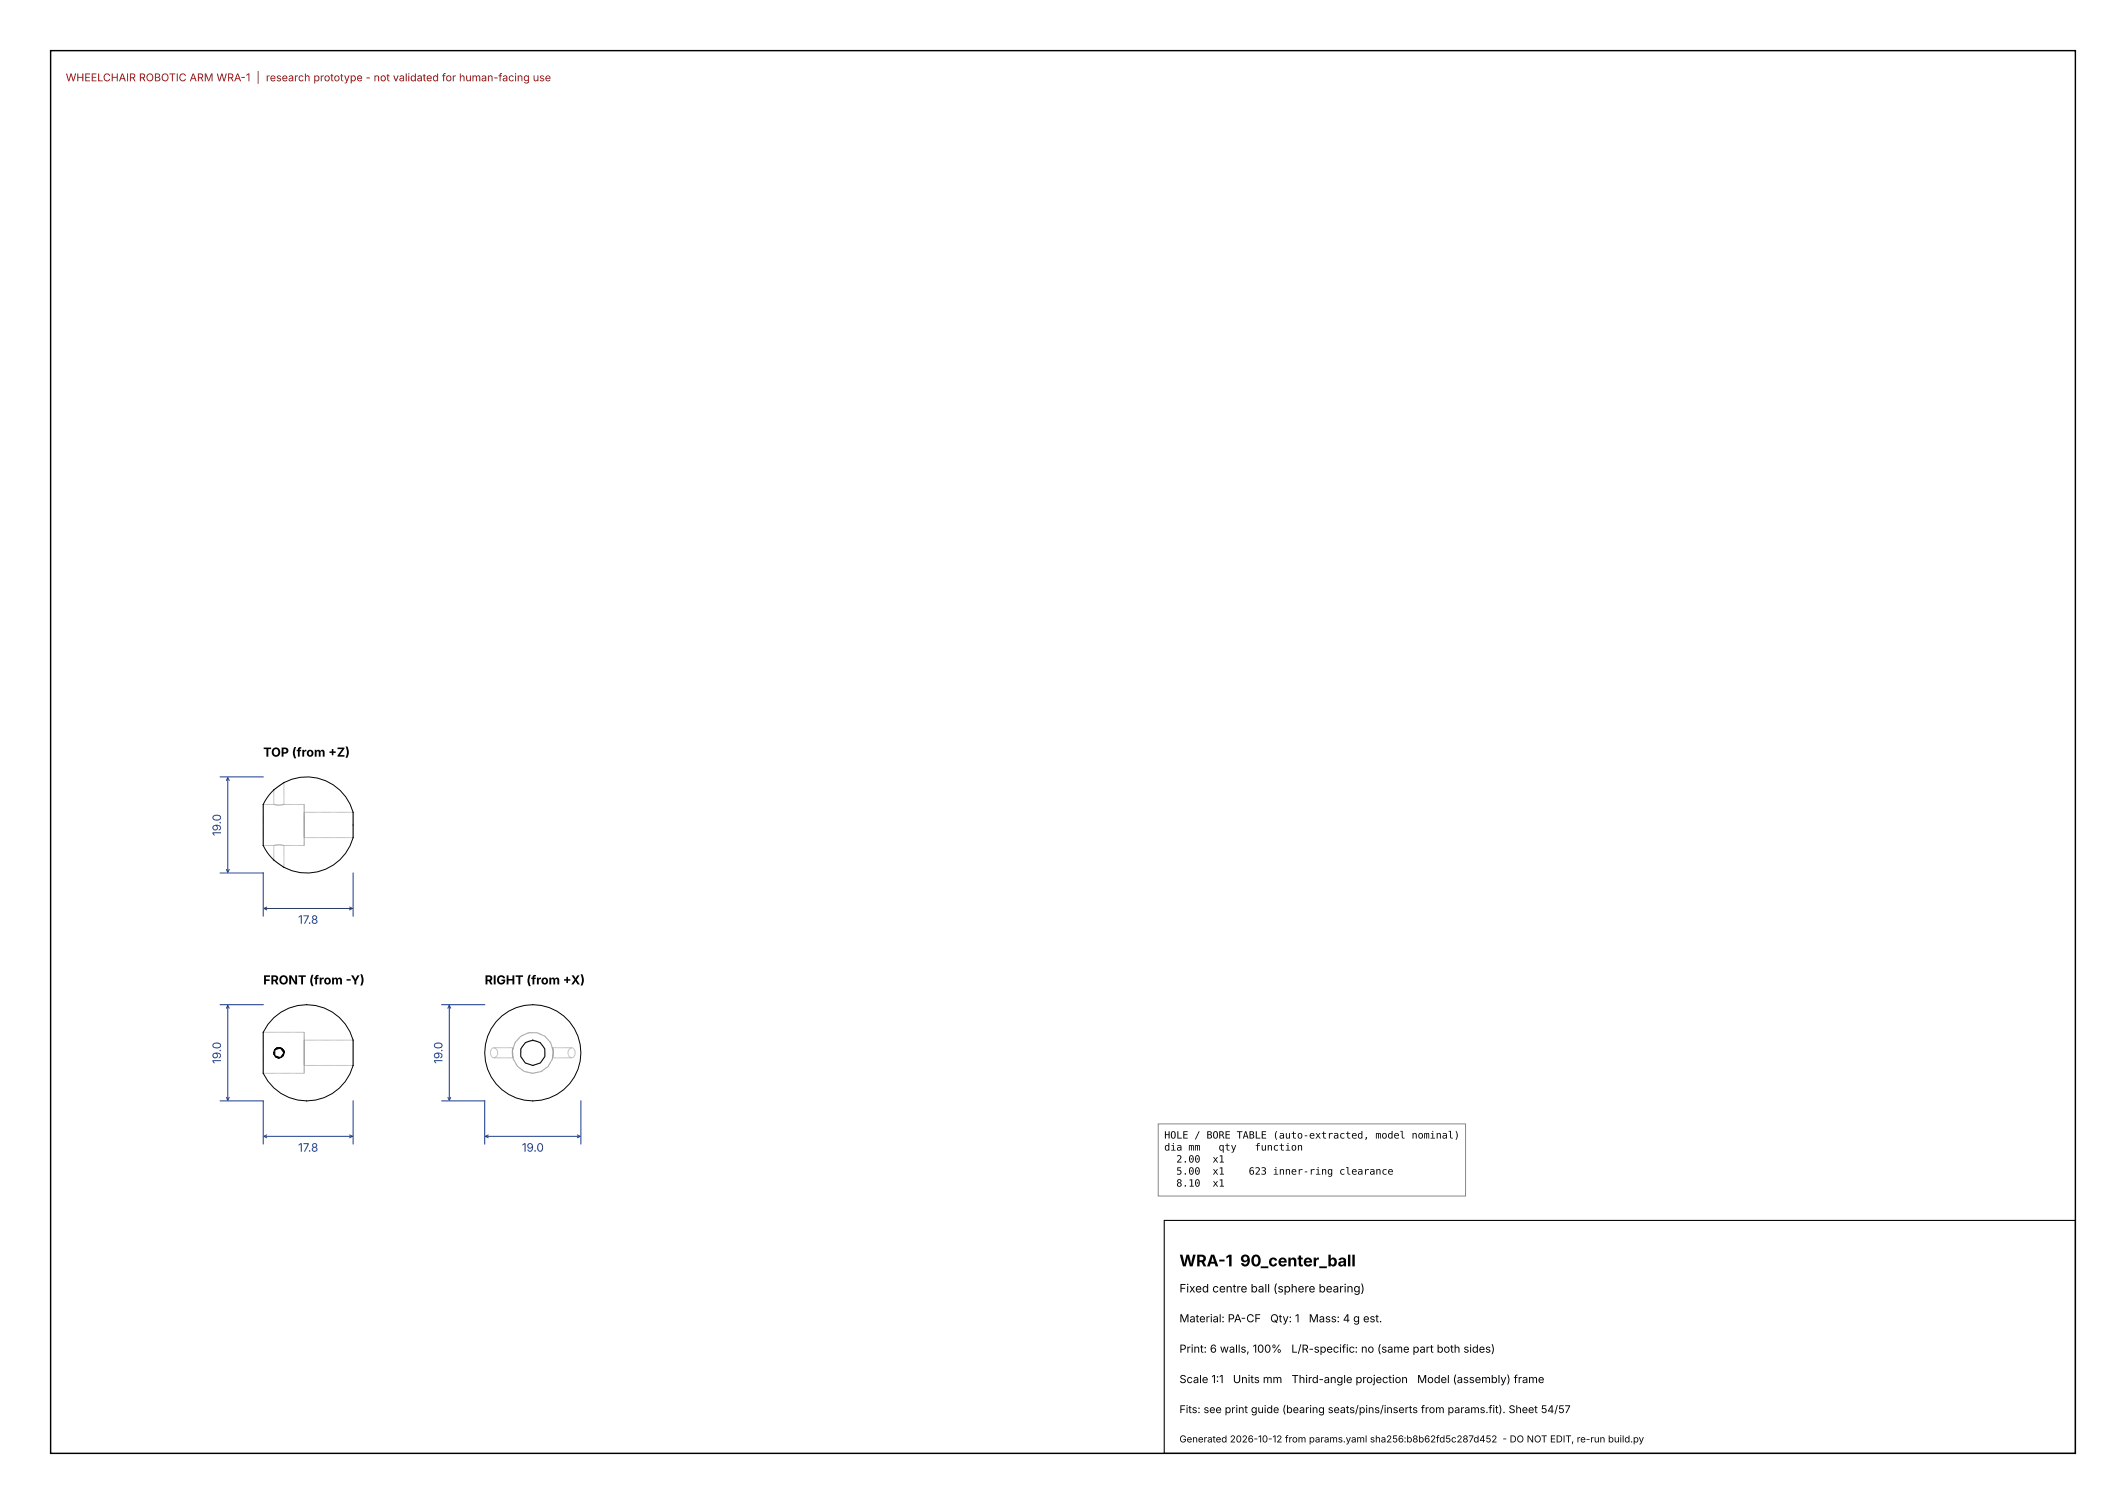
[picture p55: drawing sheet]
<svg xmlns="http://www.w3.org/2000/svg" width="420mm" height="297mm" viewBox="0 0 420 297" stroke-linecap="round" stroke-linejoin="round" font-family="sans-serif">
<defs><g id="words">
<text font-size="3.2" x="233" y="250.1">WRA-1 90_center_ball</text>
<g font-size="2.5">
<text x="52" y="149.4">TOP (from +Z)</text>
<text x="52" y="194.4">FRONT (from -Y)</text>
<text x="95.8" y="194.4">RIGHT (from +X)</text>
</g>
<g font-size="2.3" fill="#1a3b8a">
<text x="43.6" y="165.1" transform="rotate(-90 43.6 165.1)">19.0</text>
<text x="58.9" y="182.4">17.8</text>
<text x="43.6" y="210.1" transform="rotate(-90 43.6 210.1)">19.0</text>
<text x="87.4" y="210.1" transform="rotate(-90 87.4 210.1)">19.0</text>
<text x="58.9" y="227.4">17.8</text>
<text x="103.1" y="227.4">19.0</text>
</g>
<text font-size="2.3" x="233" y="255.2">Fixed centre ball (sphere bearing)</text>
<g font-size="2.2">
<text x="233" y="261.1">Material: PA-CF</text>
<text x="250.9" y="261.1">Qty: 1</text>
<text x="258.6" y="261.1">Mass: 4 g est.</text>
<text x="233" y="267.1">Print: 6 walls, 100%</text>
<text x="255.1" y="267.1">L/R-specific: no (same part both sides)</text>
<text x="233" y="273.1">Scale 1:1</text>
<text x="243.6" y="273.1">Units mm</text>
<text x="255.2" y="273.1">Third-angle projection</text>
<text x="280" y="273.1">Model (assembly) frame</text>
</g>
<text font-size="2.1" fill="#a01010" x="13" y="16.1">WHEELCHAIR ROBOTIC ARM WRA-1 | research prototype - not validated for human-facing use</text>
<text font-size="2.1" x="233" y="279.1">Fits: see print guide (bearing seats/pins/inserts from params.fit). Sheet 54/57</text>
<g font-size="2">
<text x="230" y="224.8">HOLE / BORE TABLE (auto-extracted, model nominal)</text>
<text x="230" y="227.2">dia mm</text>
<text x="240.7" y="227.2">qty</text>
<text x="247.9" y="227.2">function</text>
<text x="232.4" y="229.6">2.00</text>
<text x="232.4" y="232">5.00</text>
<text x="239.5" y="229.6">x1</text>
<text x="239.5" y="232">x1</text>
<text x="246.7" y="232">623 inner-ring clearance</text>
<text x="232.4" y="234.3">8.10</text>
<text x="239.5" y="234.3">x1</text>
</g>
<text font-size="1.9" x="233" y="284.8">Generated 2026-10-12 from params.yaml sha256:b8b62fd5c287d452 - DO NOT EDIT, re-run build.py</text>
</g></defs>
<path d="M10 10h400v277h-400z" fill="none" stroke="#000" stroke-width=".28"/>
<path d="M230 241h180v46h-180z" fill="none" stroke="#000" stroke-width=".21"/>
<g fill="none" stroke="#9a9a9a" stroke-width=".2">
<path d="M54.1 158.9v-2.9l2-1.5v4.4M54.1 158.9h-2.1v8.1h2.1M54.1 158.9l.8 .1 1.2-.1M56.1 158.9h4M60.1 158.9v4M60.1 158.9v8.1M54.1 167v2.8l2 1.5v-4.3M54.1 167l.8-.2 1.2 .2M56.1 167h4M60.1 160.4h9.7v5h-9.7M60.1 160.4v2.5M60.1 160.4v5"/>
<path d="M60.1 162.9v2.5M60.1 162.9v4.1M52 203.9h8.1v8.1h-8.1zM54.1 207.8h.1M54.1 208l.2 .5M54.1 208v.2M54.1 208.2h.1M54.2 208.4l.4 .4M54.3 207.3l1.1-.4 .7 1-.7 1-1.1-.4zM54.3 207.3h.1M54.3 207.2l-.2 .6M54.4 207.2h.1"/>
<path d="M54.4 207.1h.1M54.5 207.1h-.1M54.6 207.1h.1M54.6 208.8h.1M54.6 207h.1M54.7 207h.1M54.7 208.8h.1M54.8 208.8h.1M54.8 208.8l.2 .1M54.9 206.9l-.2 .1M54.9 206.9h.1M55 208.9h.1"/>
<path d="M55.1 208.9h.1M55.1 206.9h.1M55.2 206.9h.1M55.3 208.9h-.2M55.3 206.9h.1M55.3 206.9l.2 .1M55.5 207h.1M55.5 207l.3 .2M55.8 207.2h.1M55.9 207.2h.1M55.9 207.3l.1 .2M55.9 208.5l-.2 .2"/>
<path d="M55.9 208.5h.1M56 208.4l-.1 .1M56 208.4h.1M56 208.3h.1M56 207.5h.1M56 207.5v.1M56 207.6h.1M56.1 207.6v.1M56.1 207.7h.1M56.1 207.8h.1M56.1 207.8v.1M56.1 207.9l-.1 .4"/>
<path d="M60.1 205.4h9.7v5h-9.7zM97.6 206.9a1.07 1.07 0 0 0-.7 1 1.07 1.07 0 0 0 .7 1M97.6 206.9a1.04 1.04 0 0 1 .7 1 1.04 1.04 0 0 1-.7 1M97.6 208.9h3.7M97.6 206.9h3.7M101.3 206.9l-.1 1 .1 1M101.3 206.9l-.1 .8 .1 1.2M109.2 206.9l.1 1-.1 1M109.2 206.9l.1 .8-.1 1.2M109.2 208.9h3.7M109.2 206.9h3.7M112.9 206.9a1.07 1.07 0 0 1 .7 1 1.07 1.07 0 0 1-.7 1"/>
<path d="M112.9 206.9a1.04 1.04 0 0 0-.7 1 1.04 1.04 0 0 0 .7 1"/>
<circle cx="105.3" cy="207.9" r="4.1"/>
<circle cx="105.3" cy="207.9" r="2.5"/>
</g>
<g fill="none" stroke="#000" stroke-width=".2">
<path d="M54.1 156a9.5 9.5 0 0 1 15.7 4.4v2.5a8 8 0 0 1-4 7.9 9.6 9.6 0 0 1-13.8-3.8v-8.1l.7-1.3zM54.1 201a9.5 9.5 0 0 1 15.7 4.4v2a8.6 8.6 0 0 1-5.7 9.3 9.5 9.5 0 0 1-12.1-4.7v-8.1l.9-1.6zM54.1 207.8v.2M54.1 207.8h.1M54.1 207.6h.1M54.1 208.2h.1M54.1 208.2l.1 .2M54.2 207.4h.1M54.3 208.5l.3 .3M54.3 207.3l1.1-.4 .7 1-.7 1-1.1-.4zM54.4 207.1l-.1 .1M54.4 207.1h.1"/>
<path d="M54.5 207.1h.1M54.6 207.1h-.1M54.6 207h.1M54.6 208.8l.5 .1M54.6 208.8h.1M54.7 207h-.1M54.7 207h.1M54.7 207l-.5 .4-.1 .6M54.7 208.8h.1M54.8 208.8h.1M54.8 208.9h.1M54.9 206.9h.1"/>
<path d="M55 208.9h.1M55.1 208.9h.1M55.1 206.9l-.4 .1M55.1 206.9h.1M55.1 206.9h.1a1 1 0 0 1 .8 .6M55.3 206.9h-.4M55.3 206.9h.1M55.5 207h.1M55.6 207h.1M55.7 208.7l-.4 .2M55.8 207.2h.1M55.9 207.2h.1"/>
<path d="M55.9 207.3h.1M55.9 208.5h.1M56 207.4h.1M56 208.4h.1M56 208.3h.1M56 207.5h.1M56 207.6h.1M56 207.6l.1 .3M56.1 207.7h.1M56.1 207.8h.1M56.1 207.9a1 1 0 0 1-1 1M56.1 207.9h.1"/>
<circle cx="105.3" cy="207.9" r="9.5"/>
<circle cx="105.3" cy="207.9" r="2.5"/>
</g>
<g fill="none" stroke="#1a3b8a" stroke-width=".2">
<path d="M43.5 153.4h8.5M44.7 154.1l.3-.5 .3 .5M45 153.6v18.7M43.5 172.4h8.5v8.5M44.7 171.7l.3 .6 .3-.6M52.1 179.4h17.5M52.7 179.1l-.6 .3 .6 .3M69.1 179.1l.5 .3-.5 .3M69.8 172.4v8.5M43.5 198.4h8.5M44.7 199.1l.3-.6 .3 .6M45 198.5v18.8"/>
<path d="M87.3 198.4h8.5M88.5 199.1l.3-.6 .2 .6M88.8 198.5v18.8M43.5 217.4h8.5v8.5M44.7 216.7l.3 .6 .3-.6M69.8 217.4v8.5M87.3 217.4h8.5v8.5M88.5 216.7l.3 .6 .2-.6M114.8 217.4v8.5M52.1 224.4h17.5M52.7 224.1l-.6 .3 .6 .3M69.1 224.1l.5 .3-.5 .3"/>
<path d="M95.9 224.4h18.7M96.5 224.1l-.6 .3 .6 .3M114.1 224.1l.5 .3-.5 .3"/>
</g>
<path d="M228.8 221.9h60.7v14.3h-60.7z" fill="#fff" stroke="#888" stroke-width=".2"/>
<use href="#words"/>
</svg>
